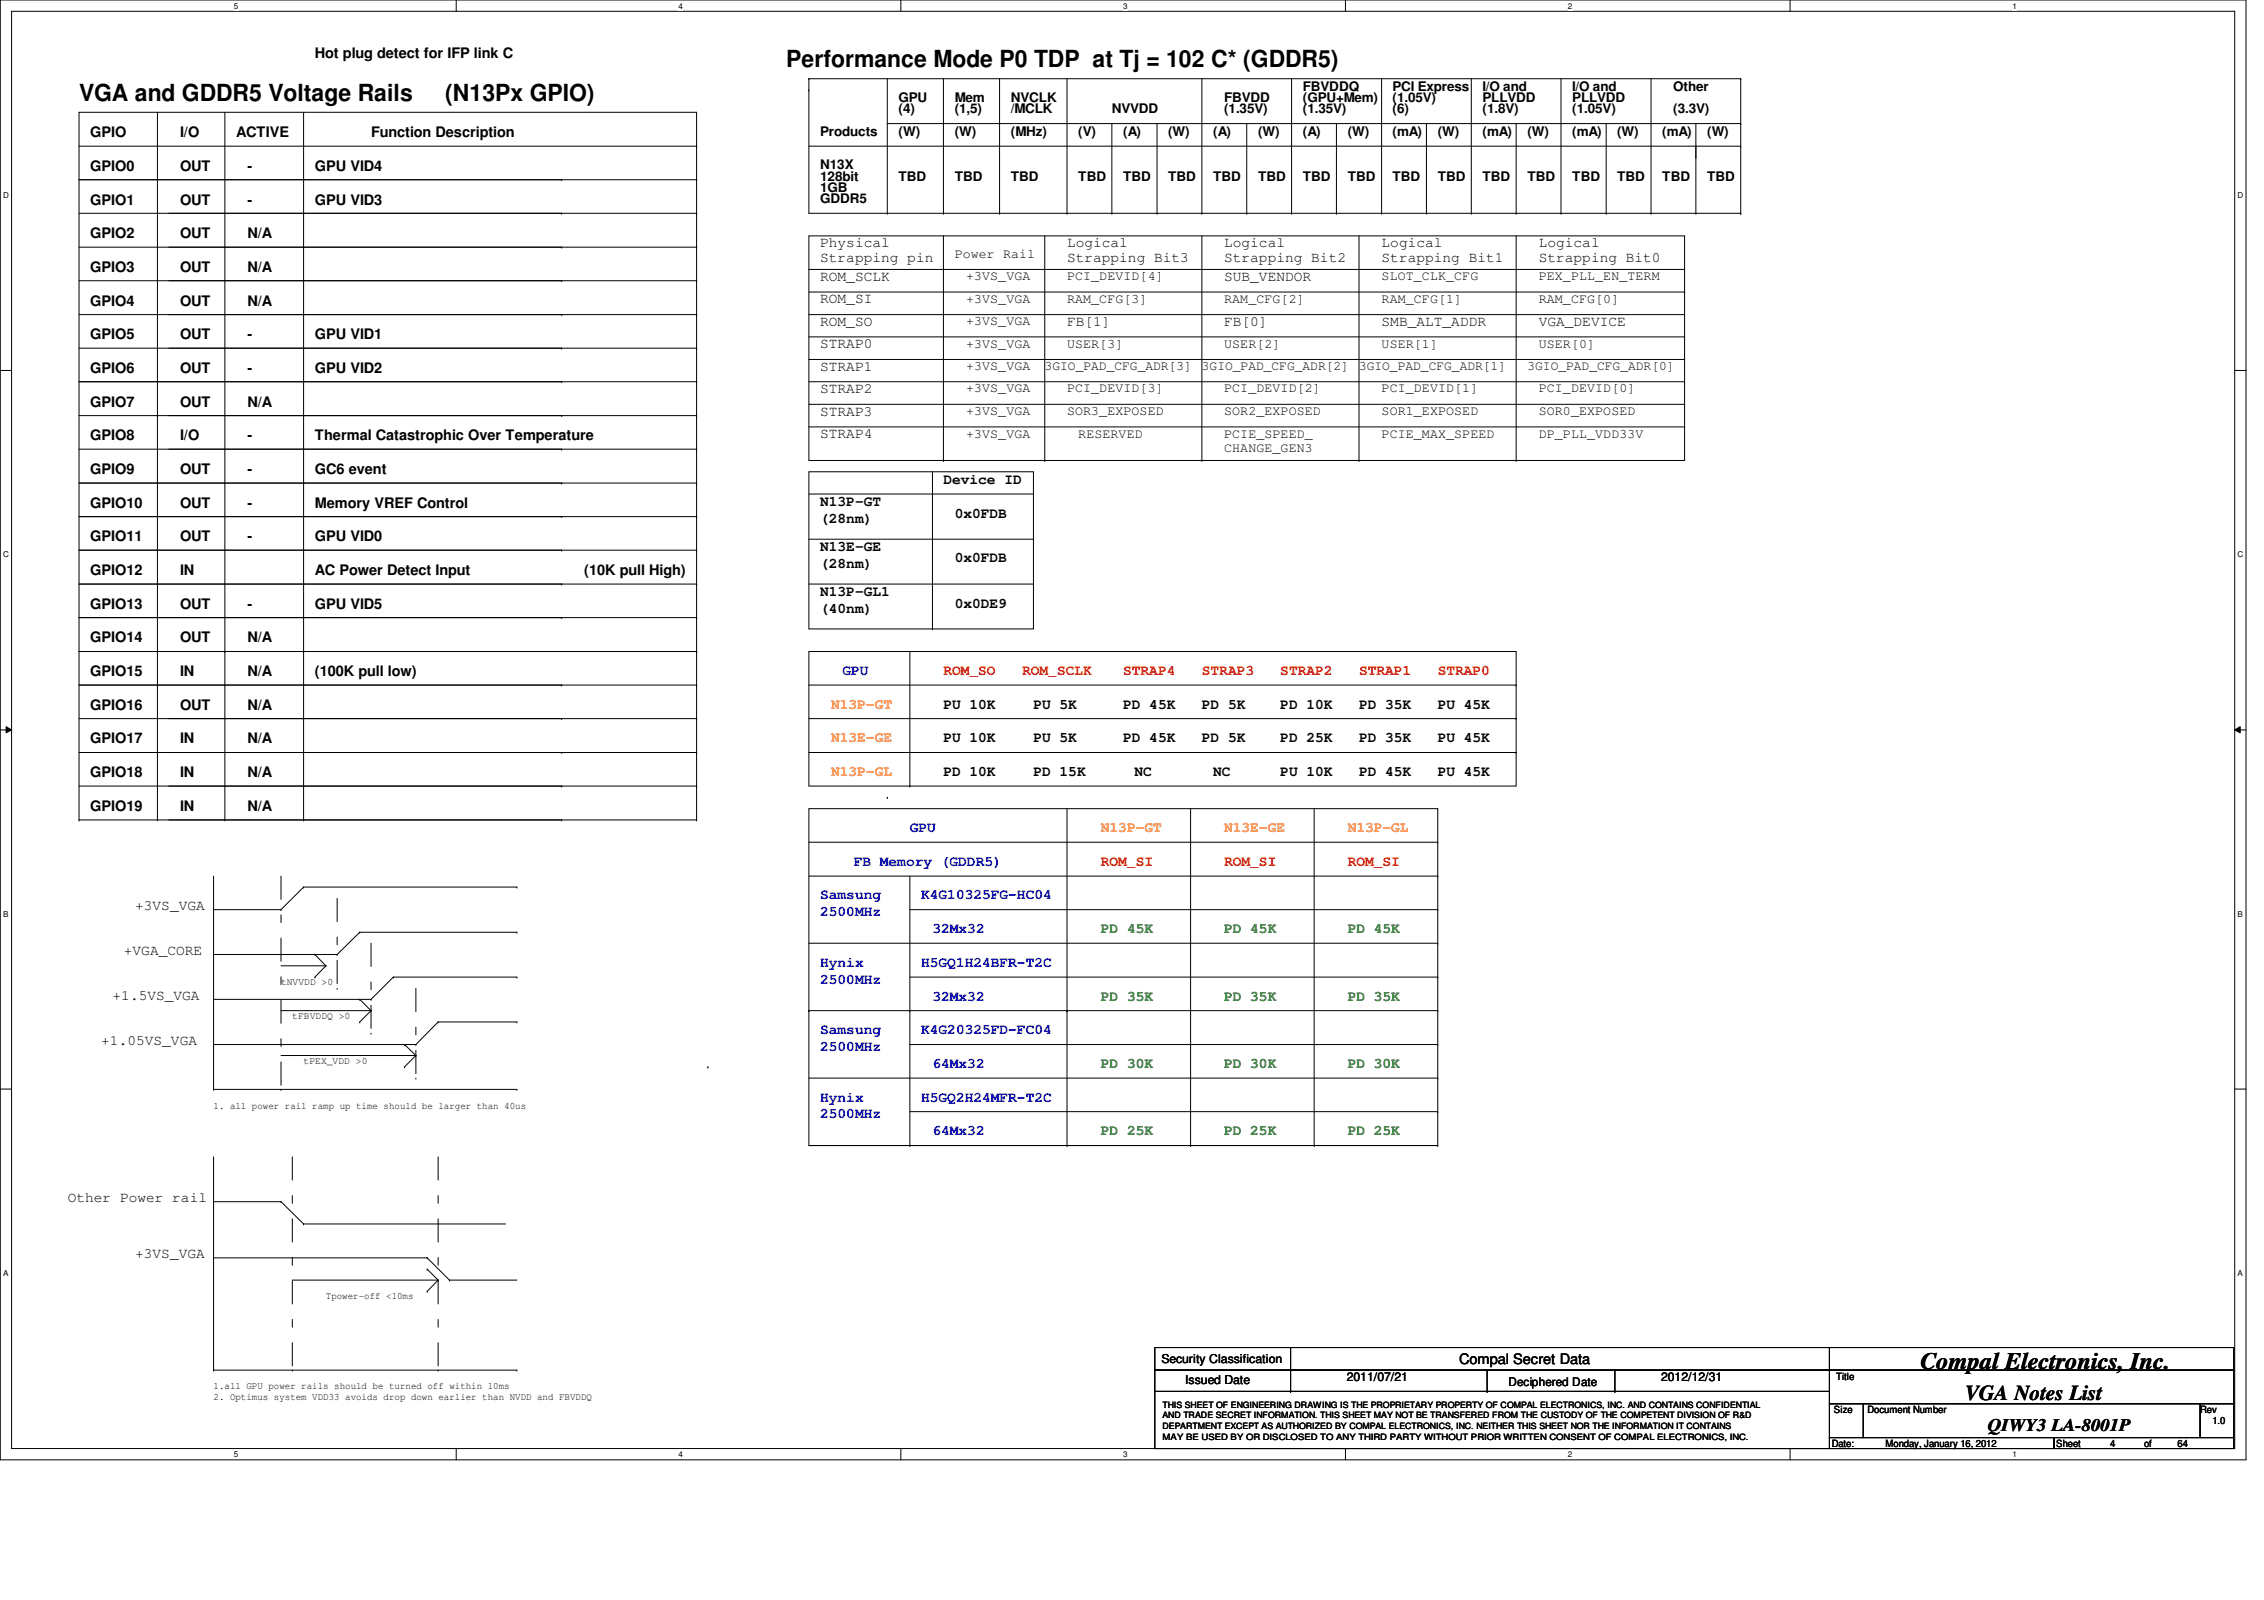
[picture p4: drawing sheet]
<svg xmlns="http://www.w3.org/2000/svg" width="297mm" height="210mm" viewBox="0 0 297 210" stroke-linecap="round" stroke-linejoin="round" font-family="sans-serif">
<defs><g id="words">
<g font-size="3.1">
<text x="103.2" y="8.8">Performance Mode P0 TDP at Tj = 102 C* (GDDR5)</text>
<text x="10.4" y="13.2">VGA and GDDR5 Voltage Rails</text>
<text x="58.4" y="13.2">(N13Px GPIO)</text>
<text x="252" y="179.6">Compal Electronics, Inc.</text>
</g>
<text font-size="2.8" x="257.8" y="183.7">VGA Notes List</text>
<text font-size="2.3" x="260.8" y="187.7">QIWY3 LA-8001P</text>
<g font-size="1.9">
<text x="41.3" y="7.7">Hot plug detect for IFP link C</text>
<text x="11.8" y="18">GPIO</text>
<text x="23.6" y="18">I/O</text>
<text x="31" y="18">ACTIVE</text>
<text x="48.7" y="18">Function Description</text>
<text x="11.8" y="22.4">GPIO0</text>
<text x="23.6" y="22.4">OUT</text>
<text x="32.5" y="22.4">-</text>
<text x="41.3" y="22.4">GPU VID4</text>
<text x="11.8" y="26.8">GPIO1</text>
<text x="23.6" y="26.8">OUT</text>
<text x="32.5" y="26.8">-</text>
<text x="41.3" y="26.8">GPU VID3</text>
<text x="11.8" y="31.2">GPIO2</text>
<text x="11.8" y="35.7">GPIO3</text>
<text x="23.6" y="31.2">OUT</text>
<text x="23.6" y="35.7">OUT</text>
<text x="32.5" y="31.2">N/A</text>
<text x="32.5" y="35.7">N/A</text>
<text x="107.6" y="32.4">Physical</text>
<text x="107.6" y="34.4">Strapping pin</text>
<text x="140" y="32.4">Logical</text>
<text x="140" y="34.4">Strapping Bit3</text>
<text x="160.6" y="32.4">Logical</text>
<text x="160.6" y="34.4">Strapping Bit2</text>
<text x="181.3" y="32.4">Logical</text>
<text x="181.3" y="34.4">Strapping Bit1</text>
<text x="201.9" y="32.4">Logical</text>
<text x="201.9" y="34.4">Strapping Bit0</text>
<text x="11.8" y="40.1">GPIO4</text>
<text x="23.6" y="40.1">OUT</text>
<text x="32.5" y="40.1">N/A</text>
<text x="107.6" y="36.8">ROM_SCLK</text>
<text x="107.6" y="39.8">ROM_SI</text>
<text x="160.6" y="36.8">SUB_VENDOR</text>
<text x="11.8" y="44.5">GPIO5</text>
<text x="23.6" y="44.5">OUT</text>
<text x="32.5" y="44.5">-</text>
<text x="41.3" y="44.5">GPU VID1</text>
<text x="107.6" y="45.7">STRAP0</text>
<text x="107.6" y="42.8">ROM_SO</text>
<text x="140" y="42.8">FB[1]</text>
<text x="160.6" y="42.8">FB[0]</text>
<text x="181.3" y="42.8">SMB_ALT_ADDR</text>
<text x="201.9" y="42.8">VGA_DEVICE</text>
<text x="11.8" y="48.9">GPIO6</text>
<text x="11.8" y="53.3">GPIO7</text>
<text x="23.6" y="48.9">OUT</text>
<text x="23.6" y="53.3">OUT</text>
<text x="32.5" y="48.9">-</text>
<text x="32.5" y="53.3">N/A</text>
<text x="41.3" y="48.9">GPU VID2</text>
<text x="107.6" y="48.6">STRAP1</text>
<text x="107.6" y="51.6">STRAP2</text>
<text x="11.8" y="57.8">GPIO8</text>
<text x="23.6" y="57.8">I/O</text>
<text x="32.5" y="57.8">-</text>
<text x="41.3" y="57.8">Thermal Catastrophic Over Temperature</text>
<text x="107.6" y="54.5">STRAP3</text>
<text x="107.6" y="57.5">STRAP4</text>
<text x="11.8" y="62.2">GPIO9</text>
<text x="23.6" y="62.2">OUT</text>
<text x="32.5" y="62.2">-</text>
<text x="41.3" y="62.2">GC6 event</text>
<text x="123.8" y="63.5">Device ID</text>
<text x="11.8" y="66.6">GPIO10</text>
<text x="11.8" y="71">GPIO11</text>
<text x="23.6" y="66.6">OUT</text>
<text x="23.6" y="71">OUT</text>
<text x="32.5" y="66.6">-</text>
<text x="32.5" y="71">-</text>
<text x="41.3" y="66.6">Memory VREF Control</text>
<text x="41.3" y="71">GPU VID0</text>
<text x="107.6" y="66.4">N13P-GT</text>
<text x="107.6" y="68.6">(28nm)</text>
<text x="125.3" y="67.9">0x0FDB</text>
<text x="11.8" y="75.4">GPIO12</text>
<text x="23.6" y="75.4">IN</text>
<text x="41.3" y="75.4">AC Power Detect Input</text>
<text x="76.7" y="75.4">(10K pull High)</text>
<text x="107.6" y="72.3">N13E-GE</text>
<text x="107.6" y="74.5">(28nm)</text>
<text x="125.3" y="73.8">0x0FDB</text>
<text x="11.8" y="79.9">GPIO13</text>
<text x="23.6" y="79.9">OUT</text>
<text x="32.5" y="79.9">-</text>
<text x="41.3" y="79.9">GPU VID5</text>
<text x="107.6" y="78.2">N13P-GL1</text>
<text x="107.6" y="80.4">(40nm)</text>
<text x="125.3" y="79.7">0x0DE9</text>
<text x="11.8" y="84.3">GPIO14</text>
<text x="11.8" y="88.7">GPIO15</text>
<text x="23.6" y="84.3">OUT</text>
<text x="23.6" y="88.7">IN</text>
<text x="32.5" y="84.3">N/A</text>
<text x="32.5" y="88.7">N/A</text>
<text x="41.3" y="88.7">(100K pull low)</text>
<text x="11.8" y="93.1">GPIO16</text>
<text x="23.6" y="93.1">OUT</text>
<text x="32.5" y="93.1">N/A</text>
<text x="123.8" y="93">PU 10K</text>
<text x="135.6" y="93">PU 5K</text>
<text x="147.4" y="93">PD 45K</text>
<text x="157.7" y="93">PD 5K</text>
<text x="168" y="93">PD 10K</text>
<text x="178.3" y="93">PD 35K</text>
<text x="188.6" y="93">PU 45K</text>
<text x="11.8" y="97.5">GPIO17</text>
<text x="11.8" y="102">GPIO18</text>
<text x="23.6" y="97.5">IN</text>
<text x="23.6" y="102">IN</text>
<text x="32.5" y="97.5">N/A</text>
<text x="32.5" y="102">N/A</text>
<text x="123.8" y="97.4">PU 10K</text>
<text x="123.8" y="101.8">PD 10K</text>
<text x="135.6" y="101.8">PD 15K</text>
<text x="135.6" y="97.4">PU 5K</text>
<text x="147.4" y="97.4">PD 45K</text>
<text x="148.8" y="101.8">NC</text>
<text x="157.7" y="97.4">PD 5K</text>
<text x="159.2" y="101.8">NC</text>
<text x="168" y="101.8">PU 10K</text>
<text x="168" y="97.4">PD 25K</text>
<text x="178.3" y="97.4">PD 35K</text>
<text x="178.3" y="101.8">PD 45K</text>
<text x="188.6" y="101.8">PU 45K</text>
<text x="188.6" y="97.4">PU 45K</text>
<text x="11.8" y="106.4">GPIO19</text>
<text x="23.6" y="106.4">IN</text>
<text x="32.5" y="106.4">N/A</text>
<text x="17.7" y="119.3">+3VS_VGA</text>
<text x="16.3" y="125.2">+VGA_CORE</text>
<text x="14.8" y="131.1">+1.5VS_VGA</text>
<text x="13.3" y="137">+1.05VS_VGA</text>
<text x="8.9" y="157.6">Other Power rail</text>
<text x="17.7" y="165">+3VS_VGA</text>
<text x="191.4" y="178.9">Compal Secret Data</text>
</g>
<g font-size="1.9" fill="#00f">
<text x="110.5" y="88.5">GPU</text>
<text x="112" y="113.6">FB Memory (GDDR5)</text>
<text x="119.4" y="109.2">GPU</text>
<text x="107.6" y="118">Samsung</text>
<text x="120.9" y="118">K4G10325FG-HC04</text>
<text x="107.6" y="120.2">2500MHz</text>
<text x="122.3" y="122.4">32Mx32</text>
<text x="107.6" y="126.8">Hynix</text>
<text x="107.6" y="129">2500MHz</text>
<text x="120.9" y="126.8">H5GQ1H24BFR-T2C</text>
<text x="122.3" y="131.3">32Mx32</text>
<text x="107.6" y="135.7">Samsung</text>
<text x="107.6" y="137.9">2500MHz</text>
<text x="120.9" y="135.7">K4G20325FD-FC04</text>
<text x="122.3" y="140.1">64Mx32</text>
<text x="107.6" y="144.5">Hynix</text>
<text x="107.6" y="146.7">2500MHz</text>
<text x="120.9" y="144.5">H5GQ2H24MFR-T2C</text>
<text x="122.3" y="148.9">64Mx32</text>
</g>
<g font-size="1.9" fill="#f00">
<text x="123.8" y="88.5">ROM_SO</text>
<text x="134.1" y="88.5">ROM_SCLK</text>
<text x="147.4" y="88.5">STRAP4</text>
<text x="157.7" y="88.5">STRAP3</text>
<text x="168" y="88.5">STRAP2</text>
<text x="178.3" y="88.5">STRAP1</text>
<text x="188.6" y="88.5">STRAP0</text>
<text x="144.4" y="113.6">ROM_SI</text>
<text x="160.6" y="113.6">ROM_SI</text>
<text x="176.8" y="113.6">ROM_SI</text>
</g>
<g font-size="1.9" fill="#ff8000">
<text x="109" y="93">N13P-GT</text>
<text x="109" y="101.8">N13P-GL</text>
<text x="109" y="97.4">N13E-GE</text>
<text x="144.4" y="109.2">N13P-GT</text>
<text x="160.6" y="109.2">N13E-GE</text>
<text x="176.8" y="109.2">N13P-GL</text>
</g>
<g font-size="1.9" fill="#008000">
<text x="144.4" y="122.4">PD 45K</text>
<text x="160.6" y="122.4">PD 45K</text>
<text x="176.8" y="122.4">PD 45K</text>
<text x="144.4" y="131.3">PD 35K</text>
<text x="160.6" y="131.3">PD 35K</text>
<text x="176.8" y="131.3">PD 35K</text>
<text x="144.4" y="140.1">PD 30K</text>
<text x="160.6" y="140.1">PD 30K</text>
<text x="176.8" y="140.1">PD 30K</text>
<text x="144.4" y="148.9">PD 25K</text>
<text x="160.6" y="148.9">PD 25K</text>
<text x="176.8" y="148.9">PD 25K</text>
</g>
<g font-size="1.7">
<text x="170.9" y="11.9">FBVDDQ</text>
<text x="182.7" y="11.9">PCI Express</text>
<text x="194.5" y="11.9">I/O and</text>
<text x="206.3" y="11.9">I/O and</text>
<text x="219.5" y="11.9">Other</text>
<text x="107.6" y="17.8">Products</text>
<text x="117.9" y="13.4">GPU</text>
<text x="117.9" y="17.8">(W)</text>
<text x="117.9" y="14.9">(4)</text>
<text x="125.3" y="17.8">(W)</text>
<text x="125.3" y="13.4">Mem</text>
<text x="125.3" y="14.9">(1,5)</text>
<text x="132.6" y="17.8">(MHz)</text>
<text x="132.6" y="14.9">/MCLK</text>
<text x="132.6" y="13.4">NVCLK</text>
<text x="141.5" y="17.8">(V)</text>
<text x="145.9" y="14.9">NVVDD</text>
<text x="147.4" y="17.8">(A)</text>
<text x="153.2" y="17.8">(W)</text>
<text x="159.2" y="17.8">(A)</text>
<text x="160.6" y="13.4">FBVDD</text>
<text x="160.6" y="14.9">(1.35V)</text>
<text x="165.1" y="17.8">(W)</text>
<text x="170.9" y="14.9">(1.35V)</text>
<text x="170.9" y="13.4">(GPU+Mem)</text>
<text x="170.9" y="17.8">(A)</text>
<text x="176.8" y="17.8">(W)</text>
<text x="182.7" y="13.4">(1.05V)</text>
<text x="182.7" y="14.9">(6)</text>
<text x="182.7" y="17.8">(mA)</text>
<text x="188.6" y="17.8">(W)</text>
<text x="194.5" y="13.4">PLLVDD</text>
<text x="194.5" y="14.9">(1.8V)</text>
<text x="194.5" y="17.8">(mA)</text>
<text x="200.4" y="17.8">(W)</text>
<text x="206.3" y="13.4">PLLVDD</text>
<text x="206.3" y="14.9">(1.05V)</text>
<text x="206.3" y="17.8">(mA)</text>
<text x="212.2" y="17.8">(W)</text>
<text x="218.1" y="17.8">(mA)</text>
<text x="219.5" y="14.9">(3.3V)</text>
<text x="224" y="17.8">(W)</text>
<text x="107.6" y="22.2">N13X</text>
<text x="107.6" y="23.7">128bit</text>
<text x="117.9" y="23.7">TBD</text>
<text x="125.3" y="23.7">TBD</text>
<text x="132.6" y="23.7">TBD</text>
<text x="141.5" y="23.7">TBD</text>
<text x="147.4" y="23.7">TBD</text>
<text x="153.2" y="23.7">TBD</text>
<text x="159.2" y="23.7">TBD</text>
<text x="165.1" y="23.7">TBD</text>
<text x="170.9" y="23.7">TBD</text>
<text x="176.8" y="23.7">TBD</text>
<text x="182.7" y="23.7">TBD</text>
<text x="188.6" y="23.7">TBD</text>
<text x="194.5" y="23.7">TBD</text>
<text x="200.4" y="23.7">TBD</text>
<text x="206.3" y="23.7">TBD</text>
<text x="212.2" y="23.7">TBD</text>
<text x="218.1" y="23.7">TBD</text>
<text x="224" y="23.7">TBD</text>
<text x="107.6" y="25.2">1GB</text>
<text x="107.6" y="26.7">GDDR5</text>
<text x="125.3" y="33.8">Power Rail</text>
<text x="126.7" y="39.7">+3VS_VGA</text>
<text x="126.7" y="36.7">+3VS_VGA</text>
<text x="140" y="39.7">RAM_CFG[3]</text>
<text x="140" y="36.7">PCI_DEVID[4]</text>
<text x="160.6" y="39.7">RAM_CFG[2]</text>
<text x="181.3" y="36.7">SLOT_CLK_CFG</text>
<text x="181.3" y="39.7">RAM_CFG[1]</text>
<text x="201.9" y="36.7">PEX_PLL_EN_TERM</text>
<text x="201.9" y="39.7">RAM_CFG[0]</text>
<text x="126.7" y="42.7">+3VS_VGA</text>
<text x="126.7" y="45.6">+3VS_VGA</text>
<text x="140" y="45.6">USER[3]</text>
<text x="160.6" y="45.6">USER[2]</text>
<text x="181.3" y="45.6">USER[1]</text>
<text x="201.9" y="45.6">USER[0]</text>
<text x="126.7" y="48.6">+3VS_VGA</text>
<text x="126.7" y="51.5">+3VS_VGA</text>
<text x="137.1" y="48.6">3GIO_PAD_CFG_ADR[3]</text>
<text x="140" y="51.5">PCI_DEVID[3]</text>
<text x="157.7" y="48.6">3GIO_PAD_CFG_ADR[2]</text>
<text x="160.6" y="51.5">PCI_DEVID[2]</text>
<text x="178.3" y="48.6">3GIO_PAD_CFG_ADR[1]</text>
<text x="181.3" y="51.5">PCI_DEVID[1]</text>
<text x="200.4" y="48.6">3GIO_PAD_CFG_ADR[0]</text>
<text x="201.9" y="51.5">PCI_DEVID[0]</text>
<text x="126.7" y="54.4">+3VS_VGA</text>
<text x="126.7" y="57.4">+3VS_VGA</text>
<text x="140" y="54.4">SOR3_EXPOSED</text>
<text x="141.5" y="57.4">RESERVED</text>
<text x="160.6" y="57.4">PCIE_SPEED_</text>
<text x="160.6" y="59.3">CHANGE_GEN3</text>
<text x="160.6" y="54.4">SOR2_EXPOSED</text>
<text x="181.3" y="57.4">PCIE_MAX_SPEED</text>
<text x="181.3" y="54.4">SOR1_EXPOSED</text>
<text x="201.9" y="54.4">SOR0_EXPOSED</text>
<text x="201.9" y="57.4">DP_PLL_VDD33V</text>
</g>
<g font-size="1.6">
<text x="152.4" y="178.8">Security Classification</text>
<text x="155.5" y="181.6">Issued Date</text>
<text x="176.7" y="181.2">2011/07/21</text>
<text x="197.9" y="181.8">Deciphered Date</text>
<text x="217.9" y="181.2">2012/12/31</text>
</g>
<g font-size="1.3">
<text x="36.9" y="129.2">tNVVDD &gt;0</text>
<text x="38.4" y="133.6">tFBVDDQ &gt;0</text>
<text x="39.8" y="139.5">tPEX_VDD &gt;0</text>
<text x="28" y="145.5">1. all power rail ramp up time should be larger than 40us</text>
<text x="42.8" y="170.5">Tpower-off &lt;10ms</text>
<text x="28" y="183.7">2. Optimus system VDD33 avoids drop down earlier than NVDD and FBVDDQ</text>
<text x="28" y="182.3">1.all GPU power rails should be turned off within 10ms</text>
<text x="240.6" y="185.3">Size</text>
<text x="240.9" y="181.1">Title</text>
<text x="245" y="185.3">Document Number</text>
<text x="288.7" y="185.3">Rev</text>
<text x="240.3" y="189.8">Date:</text>
<text x="247.4" y="189.8">Monday, January 16, 2012</text>
<text x="269.8" y="189.8">Sheet</text>
<text x="276.9" y="189.8">4</text>
<text x="281.3" y="189.8">of</text>
<text x="285.7" y="189.8">64</text>
<text x="290.3" y="186.8">1.0</text>
</g>
<g font-size="1.1">
<text x="30.7" y="1.1">5</text>
<text x="89" y="1.1">4</text>
<text x="147.4" y="1.1">3</text>
<text x="205.7" y="1.1">2</text>
<text x="264" y="1.1">1</text>
<text x=".4" y="26">D</text>
<text x="293.6" y="26">D</text>
<text x=".4" y="73.1">C</text>
<text x="293.6" y="73.1">C</text>
<text x=".4" y="120.3">B</text>
<text x="293.6" y="120.3">B</text>
<text x=".4" y="167.4">A</text>
<text x="293.6" y="167.4">A</text>
<text x="152.5" y="184.7">THIS SHEET OF ENGINEERING DRAWING IS THE PROPRIETARY PROPERTY OF COMPAL ELECTRONICS, INC. AND CONTAINS CONFIDENTIAL</text>
<text x="30.7" y="191.2">5</text>
<text x="89" y="191.2">4</text>
<text x="147.4" y="191.2">3</text>
<text x="152.5" y="187.5">DEPARTMENT EXCEPT AS AUTHORIZED BY COMPAL ELECTRONICS, INC. NEITHER THIS SHEET NOR THE INFORMATION IT CONTAINS</text>
<text x="152.5" y="188.8">MAY BE USED BY OR DISCLOSED TO ANY THIRD PARTY WITHOUT PRIOR WRITTEN CONSENT OF COMPAL ELECTRONICS, INC.</text>
<text x="152.5" y="186.1">AND TRADE SECRET INFORMATION. THIS SHEET MAY NOT BE TRANSFERED FROM THE CUSTODY OF THE COMPETENT DIVISION OF R&amp;D</text>
<text x="205.7" y="191.2">2</text>
<text x="264" y="191.2">1</text>
</g>
</g></defs>
<path d="M0 0h294.7v191.5h-294.7zM1.5 1.5h291.7v188.5h-291.7z" fill="none" stroke="#000" stroke-width=".13"/>
<g fill="#fff">
<path d="M30.7 .2h.6v1.2h-.6z"/>
<path d="M30.7 190.2h.6v1.2h-.6z"/>
</g>
<path d="M59.9 0v1.5M59.9 190v1.5" fill="none" stroke="#000" stroke-width=".13"/>
<g fill="#fff">
<path d="M89 .2h.6v1.2h-.6z"/>
<path d="M89 190.2h.6v1.2h-.6z"/>
</g>
<path d="M118.2 0v1.5M118.2 190v1.5" fill="none" stroke="#000" stroke-width=".13"/>
<g fill="#fff">
<path d="M147.4 .2h.6v1.2h-.6z"/>
<path d="M147.4 190.2h.6v1.2h-.6z"/>
</g>
<path d="M176.5 0v1.5M176.5 190v1.5" fill="none" stroke="#000" stroke-width=".13"/>
<g fill="#fff">
<path d="M205.7 .2h.6v1.2h-.6z"/>
<path d="M205.7 190.2h.6v1.2h-.6z"/>
</g>
<path d="M234.9 0v1.5M234.9 190v1.5" fill="none" stroke="#000" stroke-width=".13"/>
<g fill="#fff">
<path d="M264 .2h.6v1.2h-.6z"/>
<path d="M264 190.2h.6v1.2h-.6z"/>
<path d="M.4 25h.8v1.2h-.8z"/>
<path d="M293.6 25h.7v1.2h-.7z"/>
<path d="M.4 72.1h.8v1.2h-.8z"/>
<path d="M293.6 72.1h.7v1.2h-.7z"/>
</g>
<path d="M0 48.6h1.5M293.2 48.6h1.5" fill="none" stroke="#000" stroke-width=".13"/>
<g fill="#fff">
<path d="M.4 119.3h.7v1.2h-.7z"/>
<path d="M293.6 119.3h.7v1.2h-.7z"/>
</g>
<path d="M0 95.8h1.5M.8 95.3l.7 .5-.7 .3zM293.2 95.8l.7-.5v.8zM293.2 95.8h1.5" fill="none" stroke="#000" stroke-width=".13"/>
<path d="M.8 95.3l.7 .5-.7 .3zM293.2 95.8l.7-.5v.8z" fill="#000"/>
<g fill="#fff">
<path d="M.4 166.4h.7v1.2h-.7z"/>
<path d="M293.6 166.4h.7v1.2h-.7z"/>
</g>
<g fill="none" stroke="#000" stroke-width=".13">
<path d="M10.4 14.7h81v70.8h-81zM10.4 19.2h81M20.7 14.7v92.9M29.5 14.7v92.9M39.8 14.7v92.9M91.4 19.2h.1M106.1 11.8h.1M106.1 10.3h.1M106.1 10.3v17.7h122.3M106.1 19.2h122.3M106.1 10.3h122.3M116.4 10.3v17.7"/>
<path d="M116.4 16.2h112M123.8 10.3v17.7M131.1 10.3v17.7M140 10.3v17.7M145.9 16.2v11.8M151.8 16.2v11.8M157.7 10.3v17.7M163.6 16.2v11.8M169.5 10.3v17.7M175.3 16.2v11.8M181.3 10.3v17.7M187.2 16.2v11.8"/>
<path d="M193 10.3v17.7M198.9 16.2v11.8M204.8 10.3v17.7M210.7 16.2v11.8M216.6 10.3v17.7M222.5 16.2v11.8M228.4 19.2h.1M228.4 10.3h.1M228.4 16.2h.1M228.4 10.3v17.7M10.4 23.6h81M10.4 28h81"/>
<path d="M10.4 32.4h81M10.4 36.8h81M73.7 23.6h.1M73.7 28h.1M73.7 32.4h.1M73.7 36.8h.1M91.4 23.6h.1M91.4 28h.1M91.4 32.4h.1M91.4 36.8h.1M106.1 30.9h114.9v29.5h-114.9zM106.1 38.3h114.9"/>
<path d="M106.1 35.3h114.9M116.4 28h.1M123.8 28h.1M123.8 30.9v29.5M131.1 28h.1M137.1 30.9v29.5M140 28h.1M145.9 28h.1M151.8 28h.1M157.7 28h.1M157.7 30.9v29.5M163.6 28h.1"/>
<path d="M169.5 28h.1M175.3 28h.1M178.3 30.9v29.5M181.3 28h.1M187.2 28h.1M193 28h.1M198.9 28h.1M198.9 30.9v29.5M204.8 28h.1M210.7 28h.1M216.6 28h.1M221 38.3h.1"/>
<path d="M221 35.3h.1M222.5 28h.1M222.5 20.6h.1M228.4 28h.1M10.4 41.3h81M10.4 45.7h81M10.4 50.1h81M10.4 54.5h81M10.4 58.9h81M73.7 41.3h.1M73.7 45.7h.1M73.7 50.1h.1"/>
<path d="M73.7 54.5h.1M73.7 58.9h.1M91.4 41.3h.1M91.4 45.7h.1M91.4 50.1h.1M91.4 54.5h.1M91.4 58.9h.1M106.1 41.3h114.9M106.1 50.1h114.9M106.1 44.2h114.9M106.1 53h114.9M106.1 56h114.9"/>
<path d="M106.1 47.2h114.9M221 44.2h.1M221 41.3h.1M221 53h.1M221 56h.1M221 50.1h.1M221 47.2h.1M10.4 63.4h81M10.4 67.8h81M10.4 72.2h81M10.4 76.6h81M73.7 63.4h.1"/>
<path d="M73.7 67.8h.1M73.7 72.2h.1M73.7 76.6h.1M91.4 63.4h.1M91.4 67.8h.1M91.4 72.2h.1M91.4 76.6h.1M106.1 61.9h29.5v20.6h-29.5zM106.1 76.6h29.5M106.1 64.8h29.5M106.1 70.7h29.5M122.3 61.9v20.6"/>
<path d="M123.8 60.4h.1M135.6 64.8h.1M135.6 70.7h.1M135.6 76.6h.1M137.1 60.4h.1M157.7 60.4h.1M178.3 60.4h.1M198.9 60.4h.1M10.4 81h81M10.4 89.9h81M10.4 94.3h81M10.4 98.7h81"/>
<path d="M20.7 85.5h.1M29.5 85.5h.1M39.8 85.5h.1M73.7 81h.1M73.7 89.9h.1M73.7 94.3h.1M73.7 98.7h.1M91.4 81h.1M91.4 85.5h.1M91.4 89.9h.1M91.4 94.3h.1M91.4 98.7h.1"/>
<path d="M91.4 85.5h-81v22.1M91.4 85.5v22.1M106.1 85.5h92.8v17.6h-92.8zM106.1 89.9h92.8M106.1 94.3h92.8M106.1 98.7h92.8M119.4 85.5v17.6M122.3 82.5h.1M198.9 94.3h.1M198.9 89.9h.1M198.9 98.7h.1M10.4 107.6h.1"/>
<path d="M10.4 103.1h81M10.4 107.6h81M20.7 107.6h.1M28 114.9v28M28 119.3h8.9M29.5 107.6h.1M36.9 119.3h.1M39.8 116.4h.1M39.8 107.6h.1M39.8 116.4l-2.9 2.9M39.8 116.4h28M67.8 116.4h.1"/>
<path d="M73.7 103.1h.1M73.7 107.6h.1M91.4 103.1h.1M91.4 107.6h.1M106.1 106.1h82.5v44.2h-82.5zM106.1 114.9h82.5M106.1 110.5h82.5M116.4 104.6h.1M119.4 103.1h.1M119.4 119.3h69.2M119.4 114.9v35.4M129.7 101.6h.1"/>
<path d="M140 106.1v44.2M156.2 106.1v44.2M172.4 106.1v44.2M188.6 119.3h.1M188.6 114.9h.1M188.6 110.5h.1M28 131.1h20.7M28 137h26.6M28 125.2h16.2M36.9 126.7h5.9M36.9 132.6h11.8M36.9 138.5h17.7"/>
<path d="M41.3 125.2h.1M41.3 128.2h.1M41.3 125.2l1.5 1.5M42.8 126.7h.1M42.8 126.7l-1.5 1.5M44.2 125.2h.1M47.2 122.3h.1M47.2 134.1h.1M47.2 131.1h.1M47.2 122.3h20.6M47.2 122.3l-3 2.9M47.2 131.1l1.5 1.5"/>
<path d="M48.7 131.1h.1M48.7 132.6h.1M48.7 132.6l-1.5 1.5M51.6 128.2h.1M51.6 128.2l-2.9 2.9M51.6 128.2h16.2M53.1 137h.1M53.1 140h.1M53.1 137l1.5 1.5M54.6 137h.1M54.6 138.5h.1M54.6 138.5l-1.5 1.5"/>
<path d="M57.5 134.1h.1M57.5 134.1l-2.9 2.9M57.5 134.1h10.3M67.8 122.3h.1M67.8 128.2h.1M67.8 134.1h.1M92.9 140h.1M106.1 132.6h.1M106.1 132.6h82.5M106.1 123.7h82.5M119.4 132.6h.1M119.4 128.2h69.2"/>
<path d="M119.4 137h69.2M140 132.6h.1M188.6 132.6h.1M188.6 137h.1M188.6 128.2h.1M188.6 123.7h.1M0 142.9h1.5M28 142.9h.1M28 157.6h.1M28 151.8v27.9M28 142.9h39.8M28 157.6h8.9"/>
<path d="M36.9 157.6h.1M36.9 157.6l2.9 3M67.8 142.9h.1M106.1 150.3h82.5M106.1 141.4h82.5M119.4 150.3h.1M119.4 145.8h69.2M140 150.3h.1M156.2 150.3h.1M172.4 150.3h.1M188.6 150.3h.1M188.6 141.4h.1"/>
<path d="M188.6 145.8h.1M293.2 142.9h1.5M28 179.7h.1M28 165h.1M28 179.7h39.8M28 165h28M38.4 167.9h19.1M39.8 160.6h.1M39.8 160.6h26.5M56 166.5h.1M56 169.4h.1M56 165h.1"/>
<path d="M56 166.5l1.5 1.4M56 165l3 2.9M57.5 167.9h.1M57.5 167.9l-1.5 1.5M59 167.9h.1M59 167.9h8.8M67.8 179.7h.1M151.5 176.8h88.5v2.9h-88.5zM151.5 179.7h88.5v2.8h-88.5zM169.3 179.7h.1M169.3 176.8v5.7M195.1 179.7v2.8"/>
<path d="M211.9 179.7v2.8M240 176.8h53.1v2.9h-53.1zM240 179.7h53.1v4.4h-53.1zM151.5 182.5h88.5v7.5h-88.5zM169.3 182.5h.1M195.1 182.5h.1M211.9 182.5h.1M240 184.1h4.5v4.5h-4.5zM240 188.6h29.5v1.4h-29.5zM244.5 184.1h44.2v4.5h-44.2zM269.5 188.6h23.6v1.4h-23.6zM288.7 184.1h4.4v4.5h-4.4z"/>
</g>
<path d="M36.9 114.9v28M44.2 117.9v11.8M44.2 129.7h.1M48.7 123.7v11.9M48.7 135.6h.1M54.6 129.7v11.7M36.9 142.9h.1M38.4 151.8v27.9M54.6 141.4h.1M57.5 151.8v27.9M38.4 179.7h.1M57.5 179.7h.1" fill="none" stroke="#000" stroke-width=".13" stroke-dasharray="3 2 1 2"/>
<use href="#words"/>
</svg>
